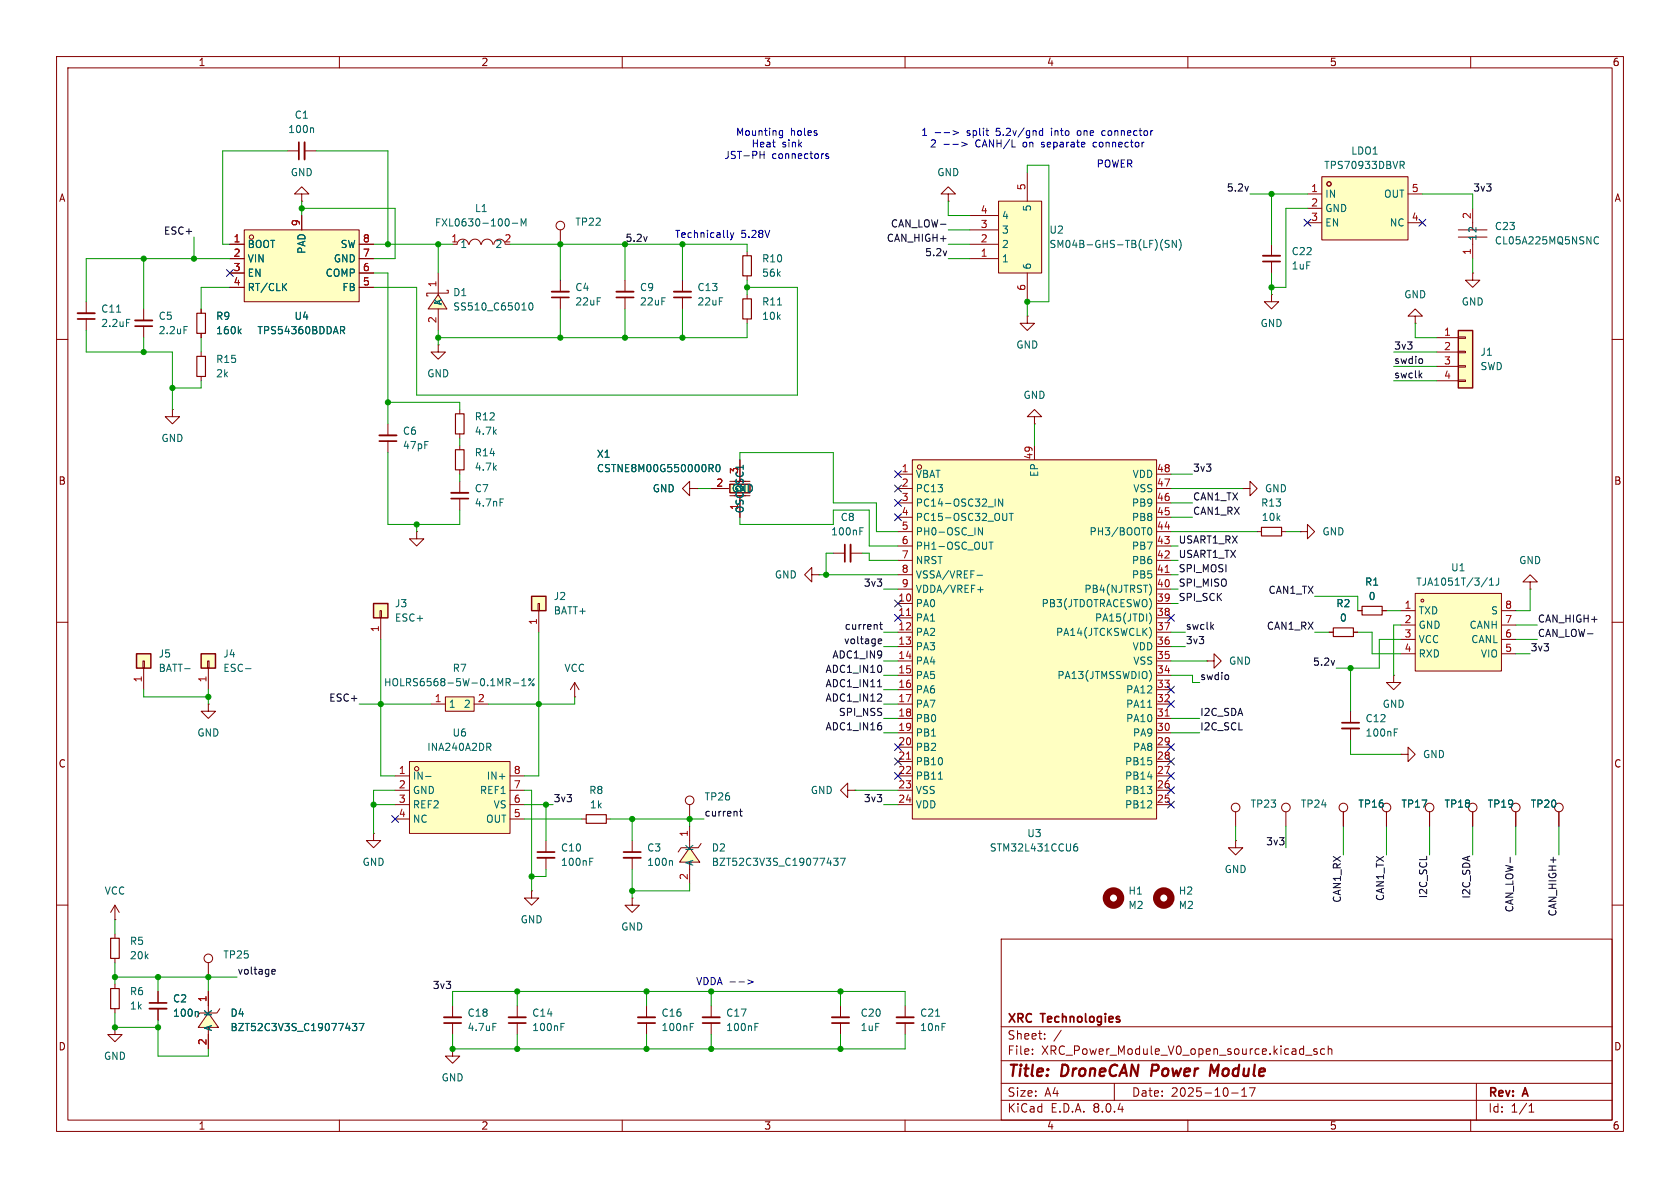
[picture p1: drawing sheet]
<svg xmlns="http://www.w3.org/2000/svg" width="297mm" height="210mm" viewBox="0 0 297 210" stroke-linecap="round" stroke-linejoin="round" font-family="sans-serif">
<defs><g id="words">
<g font-size="2.8" fill="#840000">
<text x="178" y="190.9">Title:</text>
<text x="187.7" y="190.9">DroneCAN</text>
<text x="204.4" y="190.9">Power</text>
<text x="215.5" y="190.9">Module</text>
</g>
<g font-size="2.1" fill="#840000">
<text x="178" y="184">Sheet:</text>
<text x="178" y="181.2">XRC</text>
<text x="184.2" y="181.2">Technologies</text>
<text x="178" y="186.7">File:</text>
<text x="184.1" y="186.7">XRC_Power_Module_V0_open_source.kicad_sch</text>
<text x="178" y="196.9">KiCad</text>
<text x="178" y="194.1">Size:</text>
<text x="184.7" y="194.1">A4</text>
<text x="185.7" y="196.9">E.D.A.</text>
<text x="193.3" y="196.9">8.0.4</text>
<text x="200" y="194.1">Date:</text>
<text x="207" y="194.1">2025-10-17</text>
<text x="263" y="194.3">Rev:</text>
<text x="263" y="196.9">Id:</text>
<text x="267.1" y="196.9">1/1</text>
<text x="269.4" y="194.3">A</text>
</g>
<g font-size="1.8" fill="#840000">
<text x="35" y="11.9">1</text>
<text x="85" y="11.9">2</text>
<text x="135" y="11.9">3</text>
<text x="185" y="11.9">4</text>
<text x="235" y="11.9">5</text>
<text x="285" y="11.9">6</text>
<text x="10.3" y="35.9">A</text>
<text x="285.3" y="35.9">A</text>
<text x="10.3" y="85.9">B</text>
<text x="285.3" y="85.9">B</text>
<text x="10.3" y="135.9">C</text>
<text x="285.3" y="135.9">C</text>
<text x="10.3" y="185.9">D</text>
<text x="285.3" y="185.9">D</text>
<text x="35" y="199.9">1</text>
<text x="85" y="199.9">2</text>
<text x="135" y="199.9">3</text>
<text x="185" y="199.9">4</text>
<text x="235" y="199.9">5</text>
<text x="285" y="199.9">6</text>
</g>
<g font-size="1.8" fill="#006464">
<text x="50.9" y="23.7">100n</text>
<text x="52" y="21.2">C1</text>
<text x="238.8" y="27.5">LDO1</text>
<text x="51.3" y="31.3">GND</text>
<text x="165.6" y="31.3">GND</text>
<text x="234" y="30.1">TPS70933DBVR</text>
<text x="234.2" y="35.2">IN</text>
<text x="244.6" y="35.2">OUT</text>
<text x="76.8" y="40.2">FXL0630-100-M</text>
<text x="83.9" y="37.7">L1</text>
<text x="101.6" y="40.1">TP22</text>
<text x="177" y="41.5">3</text>
<text x="177" y="39">4</text>
<text x="182.5" y="37.5" transform="rotate(-90 182.5 37.5)">5</text>
<text x="185.4" y="41.5">U2</text>
<text x="234.2" y="37.7">GND</text>
<text x="234.2" y="40.2">EN</text>
<text x="245.6" y="40.2">NC</text>
<text x="261.2" y="41.3" transform="rotate(-90 261.2 41.3)">2</text>
<text x="264.2" y="40.9">C23</text>
<text x="43.7" y="44">BOOT</text>
<text x="43.7" y="46.6">VIN</text>
<text x="54.2" y="45" transform="rotate(-90 54.2 45)">PAD</text>
<text x="58.9" y="46.6">GND</text>
<text x="60.1" y="44">SW</text>
<text x="81.3" y="44">1</text>
<text x="87.5" y="44">2</text>
<text x="134.6" y="46.6">R10</text>
<text x="177" y="46.6">1</text>
<text x="177" y="44">2</text>
<text x="182.5" y="47.8" transform="rotate(-90 182.5 47.8)">6</text>
<text x="185.4" y="44">SM04B-GHS-TB(LF)(SN)</text>
<text x="228.3" y="47.8">1uF</text>
<text x="228.3" y="45.3">C22</text>
<text x="261.2" y="42.7" transform="rotate(-90 261.2 42.7)">1</text>
<text x="264.2" y="43.4">CL05A225MQ5NSNC</text>
<text x="43.7" y="49.1">EN</text>
<text x="43.7" y="51.7">RT/CLK</text>
<text x="57.5" y="49.1">COMP</text>
<text x="60.4" y="51.7">FB</text>
<text x="80" y="52.6">D1</text>
<text x="101.6" y="51.7">C4</text>
<text x="113" y="51.7">C9</text>
<text x="123.2" y="51.7">C13</text>
<text x="134.6" y="49.1">56k</text>
<text x="248.2" y="52.9">GND</text>
<text x="17.8" y="55.5">C11</text>
<text x="17.8" y="58">2.2uF</text>
<text x="27.9" y="56.7">C5</text>
<text x="27.9" y="59.3">2.2uF</text>
<text x="38.1" y="56.7">R9</text>
<text x="38.1" y="59.3">160k</text>
<text x="45.4" y="59.3">TPS54360BDDAR</text>
<text x="52" y="56.7">U4</text>
<text x="78.3" y="54.1" transform="rotate(-90 78.3 54.1)">K</text>
<text x="80" y="55.1">SS510_C65010</text>
<text x="101.6" y="54.2">22uF</text>
<text x="113" y="54.2">22uF</text>
<text x="123.2" y="54.2">22uF</text>
<text x="134.6" y="56.7">10k</text>
<text x="134.6" y="54.2">R11</text>
<text x="222.8" y="58">GND</text>
<text x="258.3" y="54.2">GND</text>
<text x="38.1" y="64.4">R15</text>
<text x="179.6" y="61.8">GND</text>
<text x="261.6" y="63.1">J1</text>
<text x="261.6" y="65.6">SWD</text>
<text x="38.1" y="66.9">2k</text>
<text x="75.4" y="66.9">GND</text>
<text x="180.8" y="70.7">GND</text>
<text x="71.1" y="77.1">C6</text>
<text x="83.8" y="77.1">4.7k</text>
<text x="83.8" y="74.5">R12</text>
<text x="28.4" y="78.3">GND</text>
<text x="71.1" y="79.6">47pF</text>
<text x="83.8" y="83.4">4.7k</text>
<text x="83.8" y="80.9">R14</text>
<text x="105.4" y="81.1">X1</text>
<text x="105.4" y="83.7">CSTNE8M00G550000R0</text>
<text x="83.8" y="87.2">C7</text>
<text x="83.8" y="89.8">4.7nF</text>
<text x="115.3" y="87.2">GND</text>
<text x="129.3" y="87.2">GND</text>
<text x="131.7" y="87.1" transform="rotate(-90 131.7 87.1)">OSC1</text>
<text x="161.8" y="84.7">VBAT</text>
<text x="161.8" y="87.2">PC13</text>
<text x="161.8" y="89.8">PC14-OSC32_IN</text>
<text x="183.7" y="84.4" transform="rotate(-90 183.7 84.4)">EP</text>
<text x="200" y="89.8">PB9</text>
<text x="200.1" y="84.7">VDD</text>
<text x="200.3" y="87.2">VSS</text>
<text x="222.8" y="89.8">R13</text>
<text x="223.5" y="87.2">GND</text>
<text x="130.6" y="90.2" transform="rotate(-90 130.6 90.2)">1</text>
<text x="131.7" y="90.8" transform="rotate(-90 131.7 90.8)">OSC2</text>
<text x="146.8" y="94.8">100nF</text>
<text x="148.5" y="92.3">C8</text>
<text x="161.8" y="92.3">PC15-OSC32_OUT</text>
<text x="161.8" y="94.8">PH0-OSC_IN</text>
<text x="192.5" y="94.8">PH3/BOOT0</text>
<text x="200" y="92.3">PB8</text>
<text x="223" y="92.3">10k</text>
<text x="233.7" y="94.8">GND</text>
<text x="161.8" y="97.4">PH1-OSC_OUT</text>
<text x="161.8" y="99.9">NRST</text>
<text x="200" y="99.9">PB6</text>
<text x="200" y="97.4">PB7</text>
<text x="256.4" y="101.2">U1</text>
<text x="268.5" y="99.9">GND</text>
<text x="69.7" y="107.5">J3</text>
<text x="97.8" y="106.3">J2</text>
<text x="136.9" y="102.5">GND</text>
<text x="161.8" y="107.5">PA0</text>
<text x="161.8" y="102.5">VSSA/VREF-</text>
<text x="161.8" y="105">VDDA/VREF+</text>
<text x="184" y="107.5">PB3(JTDOTRACESWO)</text>
<text x="191.6" y="105">PB4(NJTRST)</text>
<text x="200" y="102.5">PB5</text>
<text x="236.1" y="107.5">R2</text>
<text x="241.2" y="103.7">R1</text>
<text x="241.9" y="106.3">0</text>
<text x="250.3" y="103.7">TJA1051T/3/1J</text>
<text x="69.7" y="110.1">ESC+</text>
<text x="97.8" y="108.8">BATT+</text>
<text x="161.8" y="110.1">PA1</text>
<text x="161.8" y="112.6">PA2</text>
<text x="186.6" y="112.6">PA14(JTCKSWCLK)</text>
<text x="193.5" y="110.1">PA15(JTDI)</text>
<text x="236.8" y="110.1">0</text>
<text x="250.7" y="108.8">TXD</text>
<text x="250.7" y="111.4">GND</text>
<text x="250.7" y="113.9">VCC</text>
<text x="259.7" y="111.4">CANH</text>
<text x="260" y="113.9">CANL</text>
<text x="263.5" y="108.8">S</text>
<text x="27.9" y="116.4">J5</text>
<text x="27.9" y="119">BATT-</text>
<text x="39.4" y="116.4">J4</text>
<text x="39.4" y="119">ESC-</text>
<text x="79.9" y="119">R7</text>
<text x="99.7" y="119">VCC</text>
<text x="161.8" y="115.2">PA3</text>
<text x="161.8" y="117.7">PA4</text>
<text x="200.1" y="115.2">VDD</text>
<text x="200.3" y="117.7">VSS</text>
<text x="217.2" y="117.7">GND</text>
<text x="250.7" y="116.4">RXD</text>
<text x="261.7" y="116.4">VIO</text>
<text x="67.8" y="121.5">HOLRS6568-5W-0.1MR-1%</text>
<text x="79.2" y="125.3">1</text>
<text x="81.9" y="125.3">2</text>
<text x="161.8" y="120.2">PA5</text>
<text x="161.8" y="122.8">PA6</text>
<text x="161.8" y="125.3">PA7</text>
<text x="186.8" y="120.2">PA13(JTMSSWDIO)</text>
<text x="199" y="125.3">PA11</text>
<text x="199" y="122.8">PA12</text>
<text x="244.3" y="125.3">GND</text>
<text x="34.8" y="130.4">GND</text>
<text x="79.9" y="130.4">U6</text>
<text x="161.8" y="127.9">PB0</text>
<text x="161.8" y="130.4">PB1</text>
<text x="199" y="127.9">PA10</text>
<text x="200.2" y="130.4">PA9</text>
<text x="241.3" y="130.4">100nF</text>
<text x="241.3" y="127.9">C12</text>
<text x="75.4" y="132.9">INA240A2DR</text>
<text x="161.8" y="132.9">PB2</text>
<text x="161.8" y="135.5">PB10</text>
<text x="198.8" y="135.5">PB15</text>
<text x="200.2" y="132.9">PA8</text>
<text x="251.5" y="134.2">GND</text>
<text x="72.9" y="138">IN-</text>
<text x="72.9" y="140.6">GND</text>
<text x="72.9" y="143.1">REF2</text>
<text x="84.7" y="140.6">REF1</text>
<text x="86" y="138">IN+</text>
<text x="87.2" y="143.1">VS</text>
<text x="104.1" y="140.6">R8</text>
<text x="104.2" y="143.1">1k</text>
<text x="124.5" y="141.7">TP26</text>
<text x="143.2" y="140.6">GND</text>
<text x="161.8" y="138">PB11</text>
<text x="161.8" y="140.6">VSS</text>
<text x="161.8" y="143.1">VDD</text>
<text x="198.8" y="143.1">PB12</text>
<text x="198.8" y="140.6">PB13</text>
<text x="198.8" y="138">PB14</text>
<text x="221" y="143">TP23</text>
<text x="229.9" y="143">TP24</text>
<text x="240" y="143">TP16</text>
<text x="247.7" y="143">TP17</text>
<text x="255.3" y="143">TP18</text>
<text x="262.9" y="143">TP19</text>
<text x="270.5" y="143">TP20</text>
<text x="72.9" y="145.6">NC</text>
<text x="85.8" y="145.6">OUT</text>
<text x="181.5" y="148.2">U3</text>
<text x="64" y="153.3">GND</text>
<text x="99.1" y="153.3">100nF</text>
<text x="99.1" y="150.7">C10</text>
<text x="114.3" y="150.7">C3</text>
<text x="114.3" y="153.3">100n</text>
<text x="122.8" y="153.2" transform="rotate(-90 122.8 153.2)">A</text>
<text x="122.8" y="150.6" transform="rotate(-90 122.8 150.6)">K</text>
<text x="125.7" y="150.7">D2</text>
<text x="125.7" y="153.3">BZT52C3V3S_C19077437</text>
<text x="174.9" y="150.7">STM32L431CCU6</text>
<text x="216.4" y="154.5">GND</text>
<text x="18.4" y="158.3">VCC</text>
<text x="199.4" y="160.9">M2</text>
<text x="199.4" y="158.3">H1</text>
<text x="208.3" y="160.9">M2</text>
<text x="208.3" y="158.3">H2</text>
<text x="22.9" y="167.2">R5</text>
<text x="91.9" y="163.4">GND</text>
<text x="109.7" y="164.7">GND</text>
<text x="22.9" y="169.8">20k</text>
<text x="39.4" y="169.6">TP25</text>
<text x="22.9" y="176.1">R6</text>
<text x="22.9" y="178.7">1k</text>
<text x="30.5" y="177.4">C2</text>
<text x="30.5" y="179.9">100n</text>
<text x="37.7" y="179.8" transform="rotate(-90 37.7 179.8)">K</text>
<text x="40.6" y="179.9">D4</text>
<text x="82.6" y="179.9">C18</text>
<text x="94" y="179.9">C14</text>
<text x="116.8" y="179.9">C16</text>
<text x="128.3" y="179.9">C17</text>
<text x="152.1" y="179.9">C20</text>
<text x="162.6" y="179.9">C21</text>
<text x="37.7" y="182.4" transform="rotate(-90 37.7 182.4)">A</text>
<text x="40.6" y="182.5">BZT52C3V3S_C19077437</text>
<text x="82.6" y="182.5">4.7uF</text>
<text x="94" y="182.5">100nF</text>
<text x="116.8" y="182.5">100nF</text>
<text x="128.3" y="182.5">100nF</text>
<text x="152.1" y="182.5">1uF</text>
<text x="162.6" y="182.5">10nF</text>
<text x="18.3" y="187.6">GND</text>
<text x="78" y="191.4">GND</text>
</g>
<g font-size="1.8" fill="#0000c2">
<text x="128" y="28.3">JST-PH</text>
<text x="130" y="24.2">Mounting</text>
<text x="132.8" y="26.3">Heat</text>
<text x="136.5" y="28.3">connectors</text>
<text x="138.2" y="26.3">sink</text>
<text x="139.7" y="24.2">holes</text>
<text x="162.8" y="24.2">1</text>
<text x="164.3" y="26.3">2</text>
<text x="165.1" y="24.2">--&gt;</text>
<text x="166.7" y="26.3">--&gt;</text>
<text x="171" y="24.2">split</text>
<text x="172.6" y="26.3">CANH/L</text>
<text x="176.4" y="24.2">5.2v/gnd</text>
<text x="181.1" y="26.3">on</text>
<text x="184.6" y="26.3">separate</text>
<text x="186.3" y="24.2">into</text>
<text x="191.1" y="24.2">one</text>
<text x="193.8" y="29.8">POWER</text>
<text x="193.9" y="26.3">connector</text>
<text x="195.7" y="24.2">connector</text>
<text x="119.2" y="42.3">Technically</text>
<text x="131" y="42.3">5.28V</text>
<text x="123" y="174.3">VDDA --&gt;</text>
</g>
<g font-size="1.8" fill="#a90000">
<text x="181.4" y="33.7" transform="rotate(-90 181.4 33.7)">5</text>
<text x="231.7" y="34">1</text>
<text x="249.5" y="34">5</text>
<text x="53.1" y="40.1" transform="rotate(-90 53.1 40.1)">9</text>
<text x="173.3" y="40.4">3</text>
<text x="173.3" y="37.8">4</text>
<text x="231.7" y="36.6">2</text>
<text x="231.7" y="39.1">3</text>
<text x="249.5" y="39.1">4</text>
<text x="260.1" y="38.8" transform="rotate(-90 260.1 38.8)">2</text>
<text x="41.2" y="42.9">1</text>
<text x="41.2" y="45.5">2</text>
<text x="64.1" y="45.5">7</text>
<text x="64.1" y="42.9">8</text>
<text x="79.7" y="42.9">1</text>
<text x="89.1" y="42.9">2</text>
<text x="173.3" y="45.5">1</text>
<text x="173.3" y="42.9">2</text>
<text x="260.1" y="45.2" transform="rotate(-90 260.1 45.2)">1</text>
<text x="41.2" y="48">3</text>
<text x="41.2" y="50.5">4</text>
<text x="64.1" y="50.5">5</text>
<text x="64.1" y="48">6</text>
<text x="77.2" y="50.9" transform="rotate(-90 77.2 50.9)">1</text>
<text x="181.4" y="51.5" transform="rotate(-90 181.4 51.5)">6</text>
<text x="77.2" y="57.2" transform="rotate(-90 77.2 57.2)">2</text>
<text x="255.2" y="59.4">1</text>
<text x="255.2" y="62">2</text>
<text x="255.2" y="64.5">3</text>
<text x="255.2" y="67.1">4</text>
<text x="130.6" y="83.9" transform="rotate(-90 130.6 83.9)">3</text>
<text x="159.3" y="83.6">1</text>
<text x="182.6" y="81.3" transform="rotate(-90 182.6 81.3)">49</text>
<text x="204.4" y="83.6">48</text>
<text x="126.5" y="86.1">2</text>
<text x="159.3" y="86.1">2</text>
<text x="159.3" y="88.6">3</text>
<text x="204.4" y="88.6">46</text>
<text x="204.4" y="86.1">47</text>
<text x="159.3" y="91.2">4</text>
<text x="159.3" y="93.7">5</text>
<text x="204.4" y="93.7">44</text>
<text x="204.4" y="91.2">45</text>
<text x="159.3" y="96.3">6</text>
<text x="159.3" y="98.8">7</text>
<text x="159.3" y="101.3">8</text>
<text x="204.4" y="101.3">41</text>
<text x="204.4" y="98.8">42</text>
<text x="204.4" y="96.3">43</text>
<text x="158.7" y="106.4">10</text>
<text x="159.3" y="103.9">9</text>
<text x="204.4" y="106.4">39</text>
<text x="204.4" y="103.9">40</text>
<text x="248.2" y="107.7">1</text>
<text x="266" y="107.7">8</text>
<text x="67.1" y="111.8" transform="rotate(-90 67.1 111.8)">1</text>
<text x="95" y="110.6" transform="rotate(-90 95 110.6)">1</text>
<text x="158.7" y="109">11</text>
<text x="158.7" y="111.5">12</text>
<text x="204.4" y="111.5">37</text>
<text x="204.4" y="109">38</text>
<text x="248.2" y="110.2">2</text>
<text x="248.2" y="112.8">3</text>
<text x="266" y="112.8">6</text>
<text x="266" y="110.2">7</text>
<text x="158.7" y="114">13</text>
<text x="158.7" y="116.6">14</text>
<text x="158.7" y="119.1">15</text>
<text x="204.4" y="119.1">34</text>
<text x="204.4" y="116.6">35</text>
<text x="204.4" y="114">36</text>
<text x="248.2" y="115.3">4</text>
<text x="266" y="115.3">5</text>
<text x="25.1" y="120.7" transform="rotate(-90 25.1 120.7)">1</text>
<text x="36.6" y="120.7" transform="rotate(-90 36.6 120.7)">1</text>
<text x="76.8" y="124.2">1</text>
<text x="84.4" y="124.2">2</text>
<text x="158.7" y="121.7">16</text>
<text x="158.7" y="124.2">17</text>
<text x="204.4" y="124.2">32</text>
<text x="204.4" y="121.7">33</text>
<text x="158.7" y="126.7">18</text>
<text x="158.7" y="129.3">19</text>
<text x="158.7" y="131.8">20</text>
<text x="204.4" y="131.8">29</text>
<text x="204.4" y="129.3">30</text>
<text x="204.4" y="126.7">31</text>
<text x="70.4" y="136.9">1</text>
<text x="90.7" y="136.9">8</text>
<text x="158.7" y="134.4">21</text>
<text x="158.7" y="136.9">22</text>
<text x="204.4" y="136.9">27</text>
<text x="204.4" y="134.4">28</text>
<text x="70.4" y="139.4">2</text>
<text x="70.4" y="142">3</text>
<text x="90.7" y="142">6</text>
<text x="90.7" y="139.4">7</text>
<text x="158.7" y="139.4">23</text>
<text x="158.7" y="142">24</text>
<text x="204.4" y="142">25</text>
<text x="204.4" y="139.4">26</text>
<text x="70.4" y="144.5">4</text>
<text x="90.7" y="144.5">5</text>
<text x="121.7" y="148" transform="rotate(-90 121.7 148)">1</text>
<text x="121.7" y="155.6" transform="rotate(-90 121.7 155.6)">2</text>
<text x="36.6" y="177.2" transform="rotate(-90 36.6 177.2)">1</text>
<text x="36.6" y="184.9" transform="rotate(-90 36.6 184.9)">2</text>
</g>
<g font-size="1.8" fill="#0f0f0f">
<text x="216.8" y="33.9">5.2v</text>
<text x="260.3" y="33.9">3v3</text>
<text x="28.9" y="41.6">ESC+</text>
<text x="157.4" y="40.3">CAN_LOW-</text>
<text x="110.5" y="42.8">5.2v</text>
<text x="156.7" y="42.8">CAN_HIGH+</text>
<text x="163.4" y="45.4">5.2v</text>
<text x="246.4" y="61.9">3v3</text>
<text x="246.4" y="64.4">swdio</text>
<text x="246.4" y="67">swclk</text>
<text x="210.8" y="83.5">3v3</text>
<text x="210.8" y="88.6">CAN1_TX</text>
<text x="210.8" y="91.1">CAN1_RX</text>
<text x="208.3" y="96.2">USART1_RX</text>
<text x="208.3" y="98.7">USART1_TX</text>
<text x="208.3" y="101.3">SPI_MOSI</text>
<text x="152.6" y="103.8">3v3</text>
<text x="208.3" y="103.8">SPI_MISO</text>
<text x="208.3" y="106.3">SPI_SCK</text>
<text x="224.2" y="105.1">CAN1_TX</text>
<text x="149.1" y="114">voltage</text>
<text x="149.2" y="111.4">current</text>
<text x="209.5" y="111.4">swclk</text>
<text x="209.5" y="114">3v3</text>
<text x="223.9" y="111.4">CAN1_RX</text>
<text x="271.8" y="110.1">CAN_HIGH+</text>
<text x="271.8" y="112.7">CAN_LOW-</text>
<text x="145.8" y="119">ADC1_IN10</text>
<text x="147.1" y="116.5">ADC1_IN9</text>
<text x="232" y="117.8">5.2v</text>
<text x="270.5" y="115.2">3v3</text>
<text x="58.1" y="124.1">ESC+</text>
<text x="145.8" y="121.6">ADC1_IN11</text>
<text x="145.8" y="124.1">ADC1_IN12</text>
<text x="212.1" y="120.3">swdio</text>
<text x="145.8" y="129.2">ADC1_IN16</text>
<text x="148.2" y="126.7">SPI_NSS</text>
<text x="212.1" y="126.7">I2C_SDA</text>
<text x="212.1" y="129.2">I2C_SCL</text>
<text x="97.8" y="141.9">3v3</text>
<text x="152.6" y="141.9">3v3</text>
<text x="124.5" y="144.4">current</text>
<text x="223.7" y="149.5">3v3</text>
<text x="237.1" y="159.7" transform="rotate(-90 237.1 159.7)">CAN1_RX</text>
<text x="244.8" y="159.4" transform="rotate(-90 244.8 159.4)">CAN1_TX</text>
<text x="252.4" y="158.9" transform="rotate(-90 252.4 158.9)">I2C_SCL</text>
<text x="260" y="159" transform="rotate(-90 260 159)">I2C_SDA</text>
<text x="267.6" y="161.4" transform="rotate(-90 267.6 161.4)">CAN_LOW-</text>
<text x="275.2" y="162.1" transform="rotate(-90 275.2 162.1)">CAN_HIGH+</text>
<text x="41.9" y="172.4">voltage</text>
<text x="76.4" y="174.9">3v3</text>
</g>
</g></defs>
<g fill="none" stroke="#840000" stroke-width=".18">
<path d="M10 10h277v190h-277zM12 12h273v186h-273zM60 10v2M110 10v2M160 10v2M210 10v2M260 10v2M10 60h2M120.6 49.5v2.1M120.6 52.6v2M285 60h2M30.5 72.4v1.3h1.2l-1.2 1.2-1.3-1.2h1.3"/>
<path d="M30.5 72.4h.1M77.5 61v1.2h1.2l-1.2 1.3-1.3-1.3h1.3M77.5 61h.1M81.3 72.4v.8M81.3 76.7v.8M81.3 78.7v.8M81.3 83.1v.7M81.3 85.1v2M81.3 88.1v2.1M10 110h2M285 110h2M10 160h2"/>
<path d="M285 160h2M80 177.8v2M177 166h108v32h-108zM60 198v2M80 185.4v1.3h1.3l-1.3 1.3-1.3-1.3h1.3M80 185.4h.1M80 180.8v2.1M110 198v2M160 198v2M177 194.5h108M177 191.5h108M177 187.5h108"/>
<path d="M177 181.5h108M182.5 186.3v.1M182.5 185.5v.1M184.7 183.6v.1M184.7 182.8v.1M187.6 182.1l-1.3 2M197 191.5v3M210 198v2M217.7 193.2h1.2M219.5 193.8h.9M219.5 192.7l.5-.4v1.5M220.9 192.3h1l-.7 1.5"/>
<path d="M230.8 186.5h1.2M232.8 185.5l-.3-.1-.3 .2 .1 .2 .5 .2v.3h-.6M234.2 185.5l-.5-.1-.2 .3v.4l.1 .2h.6M234.8 185.5l.2-.1 .4 .1 .1 .9M234.8 184.9v1.5M260 198v2M261 191.5v6.5M270.3 196.6h.9M270.3 195.5l.4-.4v1.5"/>
</g>
<path d="M203.7 188.2l-.2 2M215.5 188.2l-.9 1.4-.5-1.4-.2 2" fill="none" stroke="#840000" stroke-width=".4"/>
<path d="M119.1 51.6h3.1M79.8 87.1h3M78.5 179.8h3" fill="none" stroke="#840000" stroke-width=".33"/>
<path d="M119.1 52.6h3.1M79.8 88.1h3M78.5 180.8h3" fill="none" stroke="#840000" stroke-width=".3"/>
<path d="M88.4 88.2h.6M87.1 180.9h.6" fill="none" stroke="#006464" stroke-width=".18"/>
<path d="M80.5 79.5h1.5v3.6h-1.5zM80.5 73.2h1.5v3.5h-1.5z" fill="none" stroke="#840000" stroke-width=".2"/>
<path d="M72.4 134.6h17.8v12.7h-17.8z" fill="#ffffc2"/>
<g fill="none" stroke="#840000" stroke-width=".18">
<path d="M80.8 43.2a1.01 1.01 0 0 1 1-.9 1.01 1.01 0 0 1 1 .9M83 43.2a1.01 1.01 0 0 1 1-.9 1.01 1.01 0 0 1 1 .9M85.1 43.2a1.01 1.01 0 0 1 1-.9 1.01 1.01 0 0 1 1 .9M87.3 43.2a1.01 1.01 0 0 1 1-.9 1.01 1.01 0 0 1 1 .9M69.8 137.2h2.6M69.8 139.7h2.6M72.4 134.6h17.8v12.7h-17.8zM90.2 137.2h2.5M90.2 139.7h2.5M69.8 142.2h2.6M69.8 144.8h2.6M90.2 142.2h2.5"/>
<path d="M90.2 144.8h2.5"/>
<circle cx="73.7" cy="135.9" r=".38"/>
</g>
<path d="M90.6 39.5h.9M92.1 39.9v-1.2l.5 .9 .4-.9v1.2M75.2 137.3h1M86.4 132.1l.4 .6M86.5 131.4l.3 .2-.1 .3-.2 .2" fill="none" stroke="#006464" stroke-width=".18"/>
<path d="M78.7 123.2h5.1v2.5h-5.1z" fill="#ffffc2"/>
<path d="M99.1 49.5v2.1M99.1 52.6v2M110.5 49.5v2.1M110.5 52.6v2M143.5 101.6v-1.3l-1.3 1.3 1.3 1.3v-1.3h1.3M144.8 101.6h.1M76.2 124.5h2.5M78.7 123.2h5.1v2.5h-5.1zM83.8 124.5h2.6" fill="none" stroke="#840000" stroke-width=".18"/>
<g fill="none" stroke="#006464" stroke-width=".18">
<path d="M94.4 120l-.9 1.2M90.7 120.7h1M92.3 121.2h.7M92.3 120.3l.3-.3v1.2"/>
<circle cx="93.7" cy="120.1" r=".18"/>
<circle cx="94.3" cy="121.1" r=".18"/>
</g>
<path d="M97.5 51.6h3.1M109 51.6h3" fill="none" stroke="#840000" stroke-width=".33"/>
<path d="M97.5 52.6h3.1M109 52.6h3" fill="none" stroke="#840000" stroke-width=".3"/>
<path d="M43.2 40.6h20.3v12.7h-20.3z" fill="#ffffc2"/>
<g fill="none" stroke="#840000" stroke-width=".18">
<path d="M53.3 38.1v2.5M40.6 43.2h2.6M40.6 45.7h2.6M40.6 48.3h2.6M40.6 50.8h2.6M43.2 40.6h20.3v12.7h-20.3zM63.5 43.2h2.5M63.5 45.7h2.5M63.5 48.3h2.5M63.5 50.8h2.5M132.1 52.1v.7M132.1 56.4v.8"/>
<path d="M250.2 55.9h1.3l-1.3-1.3-1.3 1.3h1.3v1.3M250.2 57.2h.1M101.6 123.2h.1M101.6 120.7l-.8 1.2M101.6 120.7v2.5M101.6 120.7l.8 1.2M102.9 144.8h.7M107.2 144.8h.7M36.8 170.2v2.5"/>
<circle cx="44.5" cy="41.9" r=".38"/>
<circle cx="36.8" cy="169.4" r=".76"/>
</g>
<path d="M50.1 50.7l.6 .7M50.7 50.1l-.7 .7M60.2 57.7h.5l.2 .3-.1 .3-.6 .1M60.5 58.4l.4 .6M137.5 53.9h.7" fill="none" stroke="#006464" stroke-width=".18"/>
<path d="M131.3 52.8h1.5v3.6h-1.5zM103.6 144h3.6v1.5h-3.6z" fill="none" stroke="#840000" stroke-width=".2"/>
<path d="M94 105.4h2.5v2.6h-2.5z" fill="#ffffc2"/>
<path d="M35.6 62.2v.8M35.6 66.5v.8M147.3 97.8h2.1M150.4 97.8h2M95.1 106.7h.3v1.3h-.3zM95.2 108v3.8" fill="none" stroke="#840000" stroke-width=".18"/>
<path d="M94 105.4h2.5v2.6h-2.5z" fill="none" stroke="#840000" stroke-width=".25"/>
<path d="M150.4 96.3v3" fill="none" stroke="#840000" stroke-width=".33"/>
<path d="M149.4 96.3v3" fill="none" stroke="#840000" stroke-width=".3"/>
<path d="M152 93.9h.4M152 93.3h.6" fill="none" stroke="#006464" stroke-width=".18"/>
<path d="M34.8 63h1.5v3.5h-1.5z" fill="none" stroke="#840000" stroke-width=".2"/>
<path d="M24.1 115.6h2.6v2.5h-2.6z" fill="#ffffc2"/>
<path d="M25.3 116.8h.2v1.3h-.2zM25.4 118.1v3.8" fill="none" stroke="#840000" stroke-width=".18"/>
<path d="M24.1 115.6h2.6v2.5h-2.6z" fill="none" stroke="#840000" stroke-width=".25"/>
<path d="M32.6 118.2h1" fill="none" stroke="#006464" stroke-width=".18"/>
<path d="M35.6 115.6h2.5v2.5h-2.5z" fill="#ffffc2"/>
<path d="M36.7 116.8h.3v1.3h-.3zM36.8 118.1v3.8M20.3 181.6v1.3h1.3l-1.3 1.3-1.3-1.3h1.3M20.3 181.6h.1" fill="none" stroke="#840000" stroke-width=".18"/>
<path d="M35.6 115.6h2.5v2.5h-2.5z" fill="none" stroke="#840000" stroke-width=".25"/>
<path d="M43.4 118.2h1" fill="none" stroke="#006464" stroke-width=".18"/>
<path d="M129 85.6h3.6v1.5h-3.6z" fill="#ffffc2"/>
<path d="M224.8 43.2v2M224.8 46.2v2.1M125.7 86.4h3.1M129 85.6h3.6v1.5h-3.6zM129 85.1h3.6M129 87.6h3.6M130.8 81.3v3.8M130.8 87.6v3.8M132.6 85.6h-3.6v1.5h3.6M36.8 124.5v1.2h1.3l-1.3 1.3-1.2-1.3h1.2M36.8 124.5h.1" fill="none" stroke="#840000" stroke-width=".18"/>
<path d="M125.7 82.8l.4 .6M125.8 82.1l.3 .3-.1 .3-.2 .1M126.7 82.2l.2-.1a.68 .68 0 0 1 .4 .6 .68 .68 0 0 1-.4 .7l-.2-.1-.1-.4z" fill="none" stroke="#006464" stroke-width=".18"/>
<path d="M223.3 45.2h3" fill="none" stroke="#840000" stroke-width=".33"/>
<path d="M223.3 46.2h3" fill="none" stroke="#840000" stroke-width=".3"/>
<path d="M77.5 52.1l1.5 2.5h-3.3z" fill="#ffffc2"/>
<g fill="none" stroke="#840000" stroke-width=".18">
<path d="M260.3 36.8v3.8M77.5 52.1l1.5 2.5h-3.3zM77.5 48.3v3.8M77.5 54.6v3.8M79 51.3h.3v.5h-3.9v.5h.3M257.8 41.9h5.1M257.8 40.6h5.1M260.3 41.9v3.8M73.7 94v1.3h1.2l-1.2 1.2-1.3-1.2h1.3M73.7 94h.1M121.9 86.4v-1.3l-1.3 1.3 1.3 1.2v-1.2h1.3M123.2 86.4h.1"/>
<path d="M66 147.3v1.3h1.3l-1.3 1.3-1.2-1.3h1.2M66 147.3h.1M20.3 162.6h.1M20.3 160v2.6M20.3 165.1v.8M20.3 169.4v.8M20.3 160l-.7 1.3M20.3 160l.8 1.3M114.3 177.8v2M125.7 177.8v2M114.3 180.8v2.1M125.7 180.8v2.1"/>
</g>
<path d="M93.6 53.7l.2-.2a.68 .68 0 0 1 .4 .7 .68 .68 0 0 1-.4 .6l-.2-.1-.1-.4zM281.9 42.8l.3 .3 .4-.1M282.6 42l-.4-.1-.3 .3M122 181.5h.5M122 180.9h.6M133.5 181.5h.4M133.5 180.9h.6" fill="none" stroke="#006464" stroke-width=".18"/>
<path d="M19.6 165.9h1.5v3.5h-1.5z" fill="none" stroke="#840000" stroke-width=".2"/>
<path d="M112.8 179.8h3M124.2 179.8h3.1" fill="none" stroke="#840000" stroke-width=".33"/>
<path d="M112.8 180.8h3M124.2 180.8h3.1" fill="none" stroke="#840000" stroke-width=".3"/>
<path d="M66 106.7h2.6v2.5h-2.6z" fill="#ffffc2"/>
<path d="M15.2 53.3v2.1M15.2 56.4v2M132.1 44.5v.7M132.1 48.8v.7M67.2 108h.2v1.2h-.2zM67.3 109.2v3.8M148.6 177.8v2M148.6 180.8v2.1" fill="none" stroke="#840000" stroke-width=".18"/>
<path d="M66 106.7h2.6v2.5h-2.6z" fill="none" stroke="#840000" stroke-width=".25"/>
<path d="M13.7 55.4h3.1M147.1 179.8h3" fill="none" stroke="#840000" stroke-width=".33"/>
<path d="M13.7 56.4h3.1M147.1 180.8h3" fill="none" stroke="#840000" stroke-width=".3"/>
<path d="M20.6 55.2h.7M22.4 56.5h.6" fill="none" stroke="#006464" stroke-width=".18"/>
<path d="M131.3 45.2h1.5v3.6h-1.5z" fill="none" stroke="#840000" stroke-width=".2"/>
<path d="M36.8 179.1l1.8 2.5h-3.6z" fill="#ffffc2"/>
<g fill="none" stroke="#840000" stroke-width=".18">
<path d="M25.4 54.6v2M25.4 57.7v2M35.6 54.6v.8M35.6 58.9v.8M224.8 52.1v1.2h1.3l-1.3 1.3-1.3-1.3h1.3M224.8 52.1h.1M149.9 139.7v-1.3l-1.3 1.3 1.3 1.3v-1.3h1.2M151.1 139.7h.1M96.5 148.6v2M96.5 151.6v2.1M121.9 142.2v2.6M36.8 179.1l1.8 2.5h-3.6z"/>
<path d="M36.8 175.3v3.8M38.9 178.3l-.6 .8h-3l-.5 .7M36.8 182.9v2.5"/>
<circle cx="121.9" cy="141.5" r=".76"/>
</g>
<path d="M32.5 57.7h.6M42.3 58.5l.3 .5M42.6 58.2l-.5 .4M104.3 152.3h.4M104.3 151.7h.6M62.3 180.9h.8l-.5 .5 .4 .1v.6l-.2 .1-.5-.1M63.5 180.9h.8l-.5 1.3" fill="none" stroke="#006464" stroke-width=".18"/>
<path d="M34.8 55.4h1.5v3.5h-1.5z" fill="none" stroke="#840000" stroke-width=".2"/>
<path d="M23.9 56.6h3M95 151.6h3" fill="none" stroke="#840000" stroke-width=".33"/>
<path d="M23.9 57.7h3M95 150.6h3" fill="none" stroke="#840000" stroke-width=".3"/>
<path d="M121.9 149.9l1.8 2.5h-3.6z" fill="#ffffc2"/>
<g fill="none" stroke="#840000" stroke-width=".18">
<path d="M50.8 26.7h2M53.3 34.3h1.3l-1.3-1.3-1.2 1.3h1.2v1.3M53.3 35.6h.1M53.8 26.7h2.1M99.1 40.6v2.6M260.3 48.3v1.2h1.3l-1.3 1.3-1.2-1.3h1.2M260.3 48.3h.1M68.6 74.9v2.1M68.6 78v2M94 157.5v1.3h1.2l-1.2 1.2-1.3-1.2h1.3M94 157.5h.1M111.8 158.8v1.2h1.2l-1.2 1.3-1.3-1.3h1.3"/>
<path d="M111.8 158.8h.1M111.8 148.6v2M111.8 151.6v2.1M121.9 149.9l1.8 2.5h-3.6zM121.9 146.1v3.8M121.9 153.7v2.5M123.9 149.1l-.5 .8h-3l-.5 .7M20.3 174v.8M20.3 178.3v.8M27.9 175.3v2M27.9 178.3v2M91.4 177.8v2"/>
<path d="M91.4 180.8v2.1"/>
<circle cx="99.1" cy="39.9" r=".76"/>
</g>
<path d="M55.3 22.6l.1 .2v.6M118.7 152.1l.2 .2v.7M147.4 151.7h.8l-.5 .5 .4 .1v.6l-.2 .1-.5-.1M148.6 151.7h.8l-.5 1.3M34.9 178.8l.2 .2v.7M99.2 181.5h.4M99.2 180.9h.6" fill="none" stroke="#006464" stroke-width=".18"/>
<path d="M53.8 25.1v3.1M67.1 77h3M110.2 151.6h3.1M26.4 178.3h3.1M89.9 179.8h3.1" fill="none" stroke="#840000" stroke-width=".33"/>
<path d="M52.8 25.1v3.1M67.1 78h3M110.2 150.6h3.1M26.4 177.3h3.1M89.9 180.8h3.1" fill="none" stroke="#840000" stroke-width=".3"/>
<path d="M19.6 174.8h1.5v3.5h-1.5z" fill="none" stroke="#840000" stroke-width=".2"/>
<path d="M233.7 31.2h15.2v11.2h-15.2z" fill="#ffffc2"/>
<g fill="none" stroke="#840000" stroke-width=".18">
<path d="M231.1 34.3h2.6M231.1 36.8h2.6M231.1 39.4h2.6M233.7 31.2h15.2v11.2h-15.2zM248.9 34.3h2.6M248.9 39.4h2.6"/>
<circle cx="235" cy="32.5" r=".38"/>
</g>
<path d="M247.5 28.5h.5l.3 .3-.2 .3-.6 .1M247.8 29.2l.5 .6" fill="none" stroke="#006464" stroke-width=".18"/>
<path d="M257.8 58.4h2.5v10.2h-2.5z" fill="#ffffc2"/>
<g fill="none" stroke="#840000" stroke-width=".18">
<path d="M254 59.7h3.8M257.8 59.6h1.3v.2h-1.3zM254 62.2h3.8M254 64.8h3.8M254 67.3h3.8M257.8 67.2h1.3v.2h-1.3zM257.8 64.6h1.3v.3h-1.3zM257.8 62.1h1.3v.3h-1.3zM229.9 94h1.2v-1.3l1.3 1.3-1.3 1.3v-1.3M229.9 94h.1M234.9 111.8h.8M239.3 111.8h.7"/>
<path d="M240 108h.8M244.3 108h.8M246.4 119.4v1.3h1.2l-1.2 1.2-1.3-1.2h1.3M246.4 119.4h.1M238.8 125.7v2.1M238.8 128.8v2M247.6 133.4h1.3v-1.3l1.3 1.3-1.3 1.2v-1.2M247.6 133.4h.1M218.4 148.6v1.3h1.3l-1.3 1.2-1.2-1.2h1.2M218.4 148.6h.1M218.4 143.5v2.6M227.3 143.5v2.6"/>
<path d="M237.5 143.5v2.6M160 177.8v2M160 180.8v2.1"/>
<circle cx="218.4" cy="142.7" r=".76"/>
<circle cx="227.3" cy="142.7" r=".76"/>
<circle cx="237.5" cy="142.7" r=".76"/>
</g>
<path d="M257.8 58.4h2.5v10.2h-2.5z" fill="none" stroke="#840000" stroke-width=".25"/>
<g fill="none" stroke="#840000" stroke-width="1.3">
<circle cx="196.8" cy="158.7" r="1.27"/>
<circle cx="205.7" cy="158.7" r="1.27"/>
</g>
<path d="M237.2 128.8h3.1M158.5 179.8h3" fill="none" stroke="#840000" stroke-width=".33"/>
<path d="M237.2 127.8h3.1M158.5 180.8h3" fill="none" stroke="#840000" stroke-width=".3"/>
<path d="M246.5 129.5h.4M246.5 128.9h.6M165.4 179.6h.7" fill="none" stroke="#006464" stroke-width=".18"/>
<path d="M235.7 111h3.6v1.5h-3.6zM240.8 107.2h3.5v1.5h-3.5z" fill="none" stroke="#840000" stroke-width=".2"/>
<path d="M250.2 104.9h15.2v13.7h-15.2z" fill="#ffffc2"/>
<g fill="none" stroke="#840000" stroke-width=".18">
<path d="M247.6 108h2.6M247.6 110.5h2.6M247.6 113h2.6M247.6 115.6h2.6M250.2 104.9h15.2v13.7h-15.2zM265.4 108h2.6M265.4 110.5h2.6M265.4 113h2.6M265.4 115.6h2.6"/>
<circle cx="251.5" cy="106.2" r=".25"/>
</g>
<path d="M263 102.1l-1.1 1.7M263.3 103.4h.7M263.3 102.5l.4-.3v1.2M264.9 102.2v.9a.41 .41 0 0 1-.4 .3" fill="none" stroke="#006464" stroke-width=".18"/>
<path d="M176.5 35.6h7.6v12.7h-7.6z" fill="#ffffc2"/>
<g fill="none" stroke="#840000" stroke-width=".18">
<path d="M171.4 38.1h5.1M176.5 35.6h7.6v12.7h-7.6zM181.6 30.5v5.1M171.4 45.7h5.1M171.4 43.2h5.1M171.4 40.6h5.1M181.6 48.3v5M270.5 102.9h1.3l-1.3-1.3-1.3 1.3h1.3v1.2M270.5 104.1h.1M245.1 143.5v2.6M252.7 143.5v2.6M260.3 143.5v2.6"/>
<path d="M268 143.5v2.6M275.6 143.5v2.6"/>
<circle cx="245.1" cy="142.7" r=".76"/>
<circle cx="252.7" cy="142.7" r=".76"/>
<circle cx="260.4" cy="142.7" r=".76"/>
<circle cx="268" cy="142.7" r=".76"/>
<circle cx="275.6" cy="142.7" r=".76"/>
</g>
<path d="M206.7 42.5h-.5l-.2 .2 .1 .3 .5 .3v.3l-.1 .2-.5-.1M208 42.5v1.3l-.8-1.3v1.3M208.5 42.3a1.46 1.46 0 0 1 0 1.9" fill="none" stroke="#006464" stroke-width=".18"/>
<path d="M161.3 81.3h43.2v63.5h-43.2z" fill="#ffffc2"/>
<g fill="none" stroke="#840000" stroke-width=".18">
<path d="M53.3 38.1v2.5M167.6 34.3h1.3l-1.3-1.3-1.2 1.3h1.2v1.3M167.6 35.6h.1M35.6 54.6v.8M35.6 58.9v.8M40.6 43.2h2.6M40.6 45.7h2.6M40.6 48.3h2.6M40.6 50.8h2.6M63.5 43.2h2.5M63.5 45.7h2.5M63.5 48.3h2.5"/>
<path d="M63.5 50.8h2.5M181.6 55.9v1.3h1.3l-1.3 1.2-1.3-1.2h1.3M181.6 55.9h.1M182.9 73.7h1.2l-1.2-1.3-1.3 1.3h1.3v1.2M182.9 74.9h.1M182.9 78.7v2.6M123.2 86.4h.1M125.7 86.4h3.1M130.8 81.3v3.8M130.8 87.6v3.8M158.7 83.8h2.6M158.7 86.4h2.6"/>
<path d="M158.7 88.9h2.6M158.7 91.4h2.6M158.7 99.1h2.6M158.7 96.5h2.6M158.7 94h2.6M161.3 81.3h43.2v63.5h-43.2zM204.5 83.8h2.5M204.5 86.4h2.5M204.5 88.9h2.5M204.5 91.4h2.5M204.5 99.1h2.5M204.5 96.5h2.5"/>
<path d="M204.5 94h2.5M219.7 86.4h1.3v-1.3l1.2 1.3-1.2 1.2v-1.2M219.7 86.4h.1M222.2 94h.8M226.6 94h.7M158.7 106.7h2.6M158.7 109.2h2.6M158.7 111.8h2.6M158.7 114.3h2.6M158.7 116.8h2.6M158.7 119.4h2.6M158.7 104.1h2.6"/>
<path d="M158.7 101.6h2.6M204.5 106.7h2.5M204.5 109.2h2.5M204.5 111.8h2.5M204.5 114.3h2.5M204.5 116.8h2.5M204.5 119.4h2.5M204.5 104.1h2.5M204.5 101.6h2.5M213.4 116.8h1.2v-1.2l1.3 1.2-1.3 1.3v-1.3M213.4 116.8h.1M234.9 111.8h.8"/>
<path d="M239.3 111.8h.7M240 108h.8M244.3 108h.8M158.7 121.9h2.6M158.7 124.5h2.6M158.7 127h2.6M158.7 129.5h2.6M158.7 132.1h2.6M158.7 134.6h2.6M158.7 137.2h2.6M158.7 139.7h2.6M204.5 121.9h2.5"/>
<path d="M204.5 124.5h2.5M204.5 127h2.5M204.5 129.5h2.5M204.5 132.1h2.5M204.5 134.6h2.5M204.5 137.2h2.5M204.5 139.7h2.5M158.7 142.2h2.6M204.5 142.2h2.5M237.5 143.5v2.6M245.1 143.5v2.6M252.7 143.5v2.6"/>
<path d="M260.3 143.5v2.6M268 143.5v2.6M275.6 143.5v2.6M27.9 175.3v2M27.9 178.3v2M36.8 175.3v2.5M36.8 182.9v2.5"/>
<circle cx="162.6" cy="82.6" r=".38"/>
</g>
<path d="M160.3 108.8h.7M206 101.2h.7M160.3 134.2h.7M206 126.6h.7" fill="none" stroke="#a90000" stroke-width=".18"/>
<g fill="none" stroke="#006464" stroke-width=".18">
<path d="M42.3 58.5l.3 .5M42.6 58.2l-.5 .4M50.1 50.7l.6 .7M50.7 50.1l-.7 .7M60.2 57.7h.5l.2 .3-.1 .3-.6 .1M60.5 58.4l.4 .6M125.7 82.8l.4 .6M125.8 82.1l.3 .3-.1 .3-.2 .1M126.7 82.2l.2-.1a.68 .68 0 0 1 .4 .6 .68 .68 0 0 1-.4 .7l-.2-.1-.1-.4zM173.7 93.3v1.3l-.7-1.3v1.3M174.8 95.8h.8M175.2 95.8v1.3"/>
<path d="M175.9 88.2v1.3M177.3 88.2v1.3l-.8-1.3v1.3M178 90.7v1.1l-.1 .2M178.4 90.7h.7M178.8 90.7v1.3M203 93.5l.2-.2a.68 .68 0 0 1 .4 .6 .68 .68 0 0 1-.4 .7l-.2-.3M172.7 101.7h1M172.8 104.2h1M203.3 108.4a1.47 1.47 0 0 1-.1 1.9M203.3 110.9a1.49 1.49 0 0 1 0 1.9M203.4 103.5l.2 .6-.2 .9M203.4 118.9l.2 .5-.2 .7"/>
<path d="M165.9 137.7h.7M202.9 125h.7M189.9 149.8l.4-.1 .2 .2-.1 .5h-.4l-.1-.1M190.4 149.2h-.4l-.1 .3M34.9 178.8l.2 .2v.7M62.3 180.9h.8l-.5 .5 .4 .1v.6l-.2 .1-.5-.1M63.5 180.9h.8l-.5 1.3"/>
</g>
<path d="M223 93.2h3.6v1.5h-3.6z" fill="none" stroke="#840000" stroke-width=".2"/>
<g fill="none" stroke="#0f0f0f" stroke-width=".18">
<path d="M251 66.3l.4 .5M251.4 66l-.5 .4M251.4 63.5v.6M155.3 113l.4-.1 .2 .3-.6 .2M155.3 113.7h.5M155.5 110.4h.5M155.7 110v1.1l.3 .1M155.8 117.8v.8M214.2 110.8l.3 .4M214.5 110.4l-.4 .5M217.1 119.4v.6M155.1 123.9h.8"/>
<path d="M155.1 121.4h.8M155.8 128.4v.5M155.8 122.8v.4M130.7 143.4h.5M130.9 143v1.1l.3 .2M48.1 172.1h.5M48.1 171.4h.4l.2 .3-.6 .1"/>
</g>
<g fill="none" stroke="#0000c2" stroke-width=".18">
<path d="M134.4 27.4h.7M135.1 26.8v1.2M137.8 23.8l.2 .1h.4M138.4 23.1v1l-.3 .3-.3-.1M138.4 23.2l-.4-.1-.2 .1M146.5 27.2h-.3l-.2 .2v.1l.5 .2v.3h-.5M168.5 23.1l.9 .4-.9 .3M170 25.1l1 .4-1 .4M174.3 23.1h.5M174.6 23.9h.2M184.3 23.2l-.3-.1-.3 .2 .1 .6h.5M184.3 22.7v1.2"/>
<path d="M190.6 23.2l-.2 .1 .2 .6M193.5 25.1l-.3 .3v.3l.3 .3M195.3 23.1l-.4 .1-.1 .1v.5l.5 .1M128.6 41.9l.2 .1M129.1 41.1l.3 .9M129.4 42l-.3 .4M129.7 41.1l-.3 .9M132.2 173.2l1 .4-1 .3"/>
</g>
<g fill="none" stroke="#009600" stroke-width=".18">
<path d="M50.8 26.7h-11.4v16.5h1.2M53.3 36.8h16.5v8.9h-3.8M53.3 35.6v2.5M55.9 26.7h12.7v16.5M167.6 35.6v2.5h3.8M181.6 30.5v-1.3h3.8v24.1h-3.8v2.6M221 34.3h10.1M224.8 34.3v8.9M231.1 36.8h-3.8v14h-2.5M251.5 34.3h8.8v2.5M15.2 58.4v3.8h15.3v10.2M25.4 45.7v8.9"/>
<path d="M25.4 59.7v2.5M34.3 41.9v3.8M35.6 59.7v2.5M40.6 50.8h-5v3.8M40.6 45.7h-25.4v7.6M66 50.8h7.7v19.1h67.3v-19.1h-8.9M66 43.2h14M66 48.3h2.6v26.6M77.5 43.2v5.1M77.5 58.4v2.6M90.2 43.2h41.9v1.3M99.1 43.2v6.3"/>
<path d="M99.1 54.6v5.1M110.5 43.2v6.3M110.5 54.6v5.1M120.6 43.2v6.3M120.6 54.6v5.1M132.1 49.5v2.6M132.1 57.2v2.5h-54.6M167.6 45.7h3.8M167.6 43.2h3.8M167.6 40.6h3.8M224.8 48.3v3.8M250.2 57.2v2.5h3.8"/>
<path d="M260.3 45.7v2.6M35.6 67.3v1.3h-5.1M68.6 71.1h12.7v1.3M81.3 77.5v1.2M182.9 74.9v3.8M246.4 62.2h7.6M246.4 67.3h7.6M246.4 64.8h7.6M68.6 80v12.7h12.7v-2.5M73.7 92.7v1.3M81.3 83.8v1.3M123.2 86.4h2.5"/>
<path d="M130.8 91.4v1.3h16.5v-2.5h6.4v6.3h5M130.8 81.3v-1.3h16.5v8.9h7.6v5.1h3.8M147.3 97.8h-1.3v3.8M152.4 97.8h1.3v1.3h5M207 86.4h12.7M207 94h15.2M207 96.5h1.3M207 91.4h3.8M207 83.8h3.8M207 99.1h1.3M207 88.9h3.8M227.3 94h2.6"/>
<path d="M67.3 113v24.2h2.5M95.2 111.8v25.4h-2.5M144.8 101.6h13.9M156.2 119.4h2.5M156.2 116.8h2.5M156.2 114.3h2.5M156.2 111.8h2.5M156.2 104.1h2.5M207 119.4h3.8v1.3h1.3M207 116.8h6.4M207 114.3h2.5M207 111.8h2.5"/>
<path d="M207 101.6h1.3M207 106.7h1.3M207 104.1h1.3M232.4 105.4h7.6v2.6M232.4 111.8h2.5M238.8 118.1v7.6M240 111.8h2.6v3.8h5M245.1 108h2.5M247.6 113h-3.8v5.1h-7.6M247.6 110.5h-1.2v8.9M268 113h3.8M268 110.5h3.8"/>
<path d="M268 115.6h2.5M270.5 104.1v3.9h-2.5M25.4 121.9v1.3h11.4M36.8 121.9v2.6M63.5 124.5h12.7M69.8 139.7h-3.8v7.6M92.7 139.7h1.3v17.8M101.6 123.2v1.3h-15.2M151.1 139.7h7.6M156.2 124.5h2.5M156.2 127h2.5M156.2 129.5h2.5"/>
<path d="M156.2 121.9h2.5M207 127h5.1M207 129.5h5.1M238.8 130.8v2.6h8.8M66 142.2h3.8M92.7 142.2h5.1M92.7 144.8h10.2M96.5 153.7v1.2h-2.5M96.5 142.2v6.4M107.9 144.8h16.6M111.8 144.8v3.8M111.8 153.7v5.1"/>
<path d="M121.9 144.8v1.3M121.9 156.2v1.3h-10.1M156.2 142.2h2.5M218.4 146.1v2.5M227.3 146.1v3.8M237.5 146.1v5M245.1 146.1v5M252.7 146.1v5M260.3 146.1v5M268 146.1v5M275.6 146.1v5M20.3 172.7h21.6"/>
<path d="M20.3 179.1v2.5h7.6M20.3 162.6v2.5M20.3 170.2v3.8M27.9 172.7v2.6M36.8 172.7v2.6M80 177.8v-2.5h80v2.5M91.4 175.3v2.5M114.3 175.3v2.5M125.7 175.3v2.5M148.6 175.3v2.5M27.9 180.3v6.4h8.9v-1.3M80 182.9v2.5h80v-2.5"/>
<path d="M91.4 182.9v2.5M114.3 182.9v2.5M125.7 182.9v2.5M148.6 182.9v2.5"/>
</g>
<g fill="none" stroke="#000084" stroke-width=".18">
<path d="M230.5 38.8l1.2 1.2M231.7 38.8l-1.2 1.2M250.9 38.8l1.2 1.2M252.1 38.8l-1.2 1.2M40 47.7l1.2 1.2M41.2 47.7l-1.2 1.2M158.1 85.8l1.3 1.2M158.1 90.8l1.3 1.2M158.1 88.3l1.3 1.2M158.1 83.2l1.3 1.2M159.4 85.8l-1.3 1.2M159.4 90.8l-1.3 1.2"/>
<path d="M159.4 88.3l-1.3 1.2M159.4 83.2l-1.3 1.2M158.1 106.1l1.3 1.2M158.1 108.6l1.3 1.2M159.4 106.1l-1.3 1.2M159.4 108.6l-1.3 1.2M206.4 108.6l1.2 1.2M207.6 108.6l-1.2 1.2M158.1 136.6l1.3 1.2M158.1 131.5l1.3 1.2M158.1 134l1.3 1.2M159.4 136.6l-1.3 1.2"/>
<path d="M159.4 131.5l-1.3 1.2M159.4 134l-1.3 1.2M206.4 136.6l1.2 1.2M206.4 131.5l1.2 1.2M206.4 139.1l1.2 1.2M206.4 123.9l1.2 1.2M206.4 121.3l1.2 1.2M206.4 134l1.2 1.2M207.6 136.6l-1.2 1.2M207.6 131.5l-1.2 1.2M207.6 139.1l-1.2 1.2M207.6 123.9l-1.2 1.2"/>
<path d="M207.6 121.3l-1.2 1.2M207.6 134l-1.2 1.2M69.2 144.2l1.3 1.2M70.5 144.2l-1.3 1.2M206.4 141.6l1.2 1.2M207.6 141.6l-1.2 1.2"/>
</g>
<g fill="#009600" stroke="#009600" stroke-width=".18">
<circle cx="94" cy="154.9" r=".46"/>
<circle cx="96.5" cy="142.2" r=".46"/>
<circle cx="95.2" cy="124.5" r=".46"/>
<circle cx="36.8" cy="123.2" r=".46"/>
<circle cx="66" cy="142.2" r=".46"/>
<circle cx="67.3" cy="124.5" r=".46"/>
<circle cx="91.4" cy="175.3" r=".46"/>
<circle cx="91.4" cy="185.4" r=".46"/>
<circle cx="121.9" cy="144.8" r=".46"/>
<circle cx="111.8" cy="144.8" r=".46"/>
<circle cx="111.8" cy="157.5" r=".46"/>
<circle cx="146" cy="101.6" r=".46"/>
<circle cx="27.9" cy="172.7" r=".46"/>
<circle cx="36.8" cy="172.7" r=".46"/>
<circle cx="80" cy="185.4" r=".46"/>
<circle cx="27.9" cy="181.6" r=".46"/>
<circle cx="20.3" cy="181.6" r=".46"/>
<circle cx="20.3" cy="172.7" r=".46"/>
<circle cx="25.4" cy="45.7" r=".46"/>
<circle cx="34.3" cy="45.7" r=".46"/>
<circle cx="30.5" cy="68.6" r=".46"/>
<circle cx="25.4" cy="62.2" r=".46"/>
<circle cx="68.6" cy="43.2" r=".46"/>
<circle cx="53.3" cy="36.8" r=".46"/>
<circle cx="120.6" cy="59.7" r=".46"/>
<circle cx="132.1" cy="50.8" r=".46"/>
<circle cx="110.5" cy="59.7" r=".46"/>
<circle cx="110.5" cy="43.2" r=".46"/>
<circle cx="120.6" cy="43.2" r=".46"/>
<circle cx="99.1" cy="43.2" r=".46"/>
<circle cx="99.1" cy="59.7" r=".46"/>
<circle cx="68.6" cy="71.1" r=".46"/>
<circle cx="73.7" cy="92.7" r=".46"/>
<circle cx="77.5" cy="43.2" r=".46"/>
<circle cx="77.5" cy="59.7" r=".46"/>
<circle cx="224.8" cy="50.8" r=".46"/>
<circle cx="114.3" cy="185.4" r=".46"/>
<circle cx="125.7" cy="175.3" r=".46"/>
<circle cx="114.3" cy="175.3" r=".46"/>
<circle cx="148.6" cy="175.3" r=".46"/>
<circle cx="125.7" cy="185.4" r=".46"/>
<circle cx="148.6" cy="185.4" r=".46"/>
<circle cx="238.8" cy="118.1" r=".46"/>
<circle cx="181.6" cy="53.3" r=".46"/>
<circle cx="224.8" cy="34.3" r=".46"/>
</g>
<use href="#words"/>
</svg>
